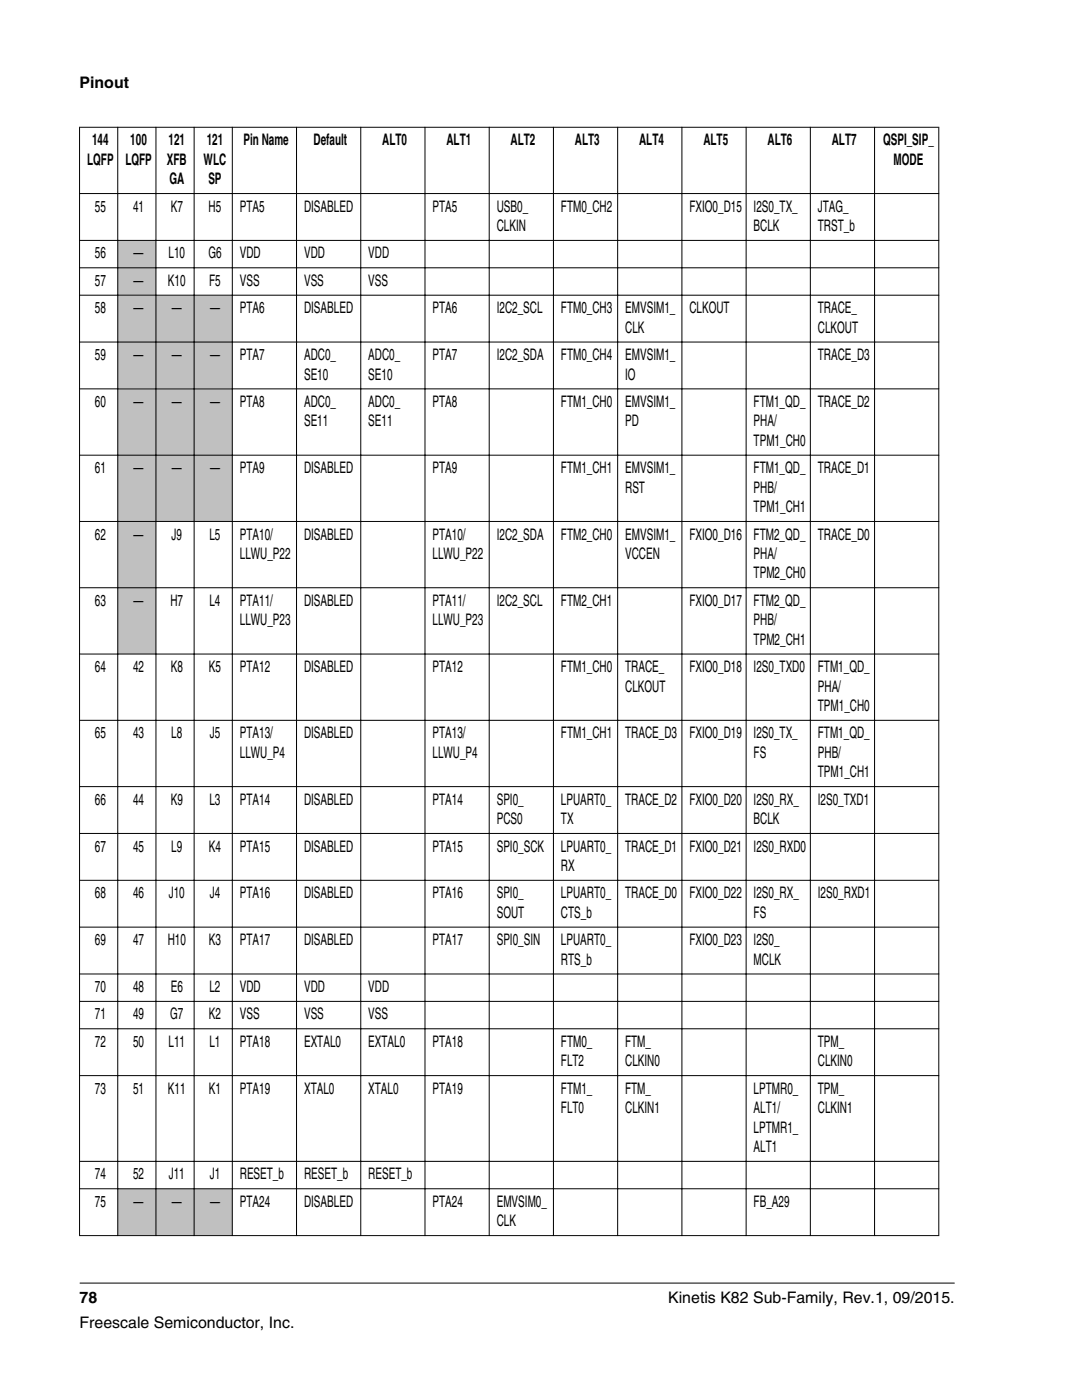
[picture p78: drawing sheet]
<svg xmlns="http://www.w3.org/2000/svg" width="216mm" height="279mm" viewBox="0 0 216 279" stroke-linecap="round" stroke-linejoin="round" font-family="sans-serif">
<defs><g id="words">
<g font-size="3.2">
<text x="15.9" y="17.5">Pinout</text>
<text x="18.4" y="29">144</text>
<text x="26" y="29">100</text>
<text x="33.6" y="29">121</text>
<text x="41.2" y="29">121</text>
<text x="48.6" y="29">Pin Name</text>
<text x="62.6" y="29">Default</text>
<text x="76.3" y="29">ALT0</text>
<text x="89.1" y="29">ALT1</text>
<text x="101.9" y="29">ALT2</text>
<text x="114.7" y="29">ALT3</text>
<text x="127.5" y="29">ALT4</text>
<text x="140.3" y="29">ALT5</text>
<text x="153.2" y="29">ALT6</text>
<text x="166" y="29">ALT7</text>
<text x="176.2" y="29">QSPI_SIP_</text>
<text x="17.4" y="32.9">LQFP</text>
<text x="25" y="32.9">LQFP</text>
<text x="33.3" y="32.9">XFB</text>
<text x="40.6" y="32.9">WLC</text>
<text x="178.3" y="32.9">MODE</text>
<text x="33.8" y="36.8">GA</text>
<text x="41.6" y="36.8">SP</text>
<text x="18.9" y="42.2">55</text>
<text x="26.6" y="42.2">41</text>
<text x="34.1" y="42.2">K7</text>
<text x="41.6" y="42.2">H5</text>
<text x="47.9" y="42.2">PTA5</text>
<text x="60.7" y="42.2">DISABLED</text>
<text x="86.3" y="42.2">PTA5</text>
<text x="99.1" y="42.2">USB0_</text>
<text x="99.1" y="46.1">CLKIN</text>
<text x="111.9" y="42.2">FTM0_CH2</text>
<text x="137.6" y="42.2">FXIO0_D15</text>
<text x="150.4" y="42.2">I2S0_TX_</text>
<text x="150.4" y="46.1">BCLK</text>
<text x="163.2" y="42.2">JTAG_</text>
<text x="163.2" y="46.1">TRST_b</text>
<text x="18.9" y="51.6">56</text>
<text x="26.7" y="51.6">—</text>
<text x="33.6" y="51.6">L10</text>
<text x="41.6" y="51.6">G6</text>
<text x="47.9" y="51.6">VDD</text>
<text x="60.7" y="51.6">VDD</text>
<text x="73.5" y="51.6">VDD</text>
<text x="18.9" y="57.1">57</text>
<text x="26.7" y="57.1">—</text>
<text x="33.5" y="57.1">K10</text>
<text x="41.7" y="57.1">F5</text>
<text x="47.9" y="57.1">VSS</text>
<text x="60.7" y="57.1">VSS</text>
<text x="73.5" y="57.1">VSS</text>
<text x="18.9" y="62.5">58</text>
<text x="26.7" y="62.5">—</text>
<text x="34.3" y="62.5">—</text>
<text x="41.9" y="62.5">—</text>
<text x="47.9" y="62.5">PTA6</text>
<text x="60.7" y="62.5">DISABLED</text>
<text x="86.3" y="62.5">PTA6</text>
<text x="99.1" y="62.5">I2C2_SCL</text>
<text x="111.9" y="62.5">FTM0_CH3</text>
<text x="124.7" y="62.5">EMVSIM1_</text>
<text x="137.6" y="62.5">CLKOUT</text>
<text x="163.2" y="62.5">TRACE_</text>
<text x="18.9" y="71.9">59</text>
<text x="26.7" y="71.9">—</text>
<text x="34.3" y="71.9">—</text>
<text x="41.9" y="71.9">—</text>
<text x="47.9" y="71.9">PTA7</text>
<text x="60.7" y="71.9">ADC0_</text>
<text x="73.5" y="71.9">ADC0_</text>
<text x="86.3" y="71.9">PTA7</text>
<text x="99.1" y="71.9">I2C2_SDA</text>
<text x="111.9" y="71.9">FTM0_CH4</text>
<text x="124.7" y="66.4">CLK</text>
<text x="124.7" y="71.9">EMVSIM1_</text>
<text x="163.2" y="66.4">CLKOUT</text>
<text x="163.2" y="71.9">TRACE_D3</text>
<text x="60.7" y="75.8">SE10</text>
<text x="73.5" y="75.8">SE10</text>
<text x="124.7" y="75.8">IO</text>
<text x="18.9" y="81.2">60</text>
<text x="26.7" y="81.2">—</text>
<text x="34.3" y="81.2">—</text>
<text x="41.9" y="81.2">—</text>
<text x="47.9" y="81.2">PTA8</text>
<text x="60.7" y="81.2">ADC0_</text>
<text x="73.5" y="81.2">ADC0_</text>
<text x="86.3" y="81.2">PTA8</text>
<text x="111.9" y="81.2">FTM1_CH0</text>
<text x="124.7" y="81.2">EMVSIM1_</text>
<text x="150.4" y="81.2">FTM1_QD_</text>
<text x="163.2" y="81.2">TRACE_D2</text>
<text x="60.7" y="85.1">SE11</text>
<text x="73.5" y="85.1">SE11</text>
<text x="124.7" y="85.1">PD</text>
<text x="150.4" y="85.1">PHA/</text>
<text x="150.4" y="89">TPM1_CH0</text>
<text x="18.9" y="94.4">61</text>
<text x="26.7" y="94.4">—</text>
<text x="34.3" y="94.4">—</text>
<text x="41.9" y="94.4">—</text>
<text x="47.9" y="94.4">PTA9</text>
<text x="60.7" y="94.4">DISABLED</text>
<text x="86.3" y="94.4">PTA9</text>
<text x="111.9" y="94.4">FTM1_CH1</text>
<text x="124.7" y="94.4">EMVSIM1_</text>
<text x="150.4" y="94.4">FTM1_QD_</text>
<text x="163.2" y="94.4">TRACE_D1</text>
<text x="124.7" y="98.3">RST</text>
<text x="150.4" y="98.3">PHB/</text>
<text x="18.9" y="107.7">62</text>
<text x="26.7" y="107.7">—</text>
<text x="34.2" y="107.7">J9</text>
<text x="41.8" y="107.7">L5</text>
<text x="47.9" y="107.7">PTA10/</text>
<text x="60.7" y="107.7">DISABLED</text>
<text x="86.3" y="107.7">PTA10/</text>
<text x="99.1" y="107.7">I2C2_SDA</text>
<text x="111.9" y="107.7">FTM2_CH0</text>
<text x="124.7" y="107.7">EMVSIM1_</text>
<text x="137.6" y="107.7">FXIO0_D16</text>
<text x="150.4" y="102.2">TPM1_CH1</text>
<text x="150.4" y="107.7">FTM2_QD_</text>
<text x="163.2" y="107.7">TRACE_D0</text>
<text x="47.9" y="111.6">LLWU_P22</text>
<text x="86.3" y="111.6">LLWU_P22</text>
<text x="124.7" y="111.6">VCCEN</text>
<text x="150.4" y="111.6">PHA/</text>
<text x="150.4" y="115.4">TPM2_CH0</text>
<text x="18.9" y="120.9">63</text>
<text x="26.7" y="120.9">—</text>
<text x="34" y="120.9">H7</text>
<text x="41.8" y="120.9">L4</text>
<text x="47.9" y="120.9">PTA11/</text>
<text x="47.9" y="124.8">LLWU_P23</text>
<text x="60.7" y="120.9">DISABLED</text>
<text x="86.3" y="120.9">PTA11/</text>
<text x="86.3" y="124.8">LLWU_P23</text>
<text x="99.1" y="120.9">I2C2_SCL</text>
<text x="111.9" y="120.9">FTM2_CH1</text>
<text x="137.6" y="120.9">FXIO0_D17</text>
<text x="150.4" y="120.9">FTM2_QD_</text>
<text x="150.4" y="124.8">PHB/</text>
<text x="150.4" y="128.7">TPM2_CH1</text>
<text x="18.9" y="134.1">64</text>
<text x="26.6" y="134.1">42</text>
<text x="34.1" y="134.1">K8</text>
<text x="41.7" y="134.1">K5</text>
<text x="47.9" y="134.1">PTA12</text>
<text x="60.7" y="134.1">DISABLED</text>
<text x="86.3" y="134.1">PTA12</text>
<text x="111.9" y="134.1">FTM1_CH0</text>
<text x="124.7" y="134.1">TRACE_</text>
<text x="137.6" y="134.1">FXIO0_D18</text>
<text x="150.4" y="134.1">I2S0_TXD0</text>
<text x="163.2" y="134.1">FTM1_QD_</text>
<text x="124.7" y="138">CLKOUT</text>
<text x="163.2" y="138">PHA/</text>
<text x="163.2" y="141.9">TPM1_CH0</text>
<text x="18.9" y="147.4">65</text>
<text x="26.6" y="147.4">43</text>
<text x="34.2" y="147.4">L8</text>
<text x="41.9" y="147.4">J5</text>
<text x="47.9" y="147.4">PTA13/</text>
<text x="60.7" y="147.4">DISABLED</text>
<text x="86.3" y="147.4">PTA13/</text>
<text x="111.9" y="147.4">FTM1_CH1</text>
<text x="124.7" y="147.4">TRACE_D3</text>
<text x="137.6" y="147.4">FXIO0_D19</text>
<text x="150.4" y="147.4">I2S0_TX_</text>
<text x="163.2" y="147.4">FTM1_QD_</text>
<text x="47.9" y="151.2">LLWU_P4</text>
<text x="86.3" y="151.2">LLWU_P4</text>
<text x="150.4" y="151.2">FS</text>
<text x="163.2" y="151.2">PHB/</text>
<text x="163.2" y="155.1">TPM1_CH1</text>
<text x="18.9" y="160.6">66</text>
<text x="26.6" y="160.6">44</text>
<text x="34.1" y="160.6">K9</text>
<text x="41.8" y="160.6">L3</text>
<text x="47.9" y="160.6">PTA14</text>
<text x="60.7" y="160.6">DISABLED</text>
<text x="86.3" y="160.6">PTA14</text>
<text x="99.1" y="160.6">SPI0_</text>
<text x="111.9" y="160.6">LPUART0_</text>
<text x="124.7" y="160.6">TRACE_D2</text>
<text x="137.6" y="160.6">FXIO0_D20</text>
<text x="150.4" y="160.6">I2S0_RX_</text>
<text x="163.2" y="160.6">I2S0_TXD1</text>
<text x="99.1" y="164.5">PCS0</text>
<text x="111.9" y="164.5">TX</text>
<text x="150.4" y="164.5">BCLK</text>
<text x="18.9" y="169.9">67</text>
<text x="26.6" y="169.9">45</text>
<text x="34.2" y="169.9">L9</text>
<text x="41.7" y="169.9">K4</text>
<text x="47.9" y="169.9">PTA15</text>
<text x="60.7" y="169.9">DISABLED</text>
<text x="86.3" y="169.9">PTA15</text>
<text x="99.1" y="169.9">SPI0_SCK</text>
<text x="111.9" y="169.9">LPUART0_</text>
<text x="111.9" y="173.8">RX</text>
<text x="124.7" y="169.9">TRACE_D1</text>
<text x="137.6" y="169.9">FXIO0_D21</text>
<text x="150.4" y="169.9">I2S0_RXD0</text>
<text x="18.9" y="179.3">68</text>
<text x="26.6" y="179.3">46</text>
<text x="33.7" y="179.3">J10</text>
<text x="41.9" y="179.3">J4</text>
<text x="47.9" y="179.3">PTA16</text>
<text x="60.7" y="179.3">DISABLED</text>
<text x="86.3" y="179.3">PTA16</text>
<text x="99.1" y="179.3">SPI0_</text>
<text x="111.9" y="179.3">LPUART0_</text>
<text x="124.7" y="179.3">TRACE_D0</text>
<text x="137.6" y="179.3">FXIO0_D22</text>
<text x="150.4" y="179.3">I2S0_RX_</text>
<text x="163.2" y="179.3">I2S0_RXD1</text>
<text x="99.1" y="183.2">SOUT</text>
<text x="111.9" y="183.2">CTS_b</text>
<text x="150.4" y="183.2">FS</text>
<text x="18.9" y="188.6">69</text>
<text x="26.6" y="188.6">47</text>
<text x="33.5" y="188.6">H10</text>
<text x="41.7" y="188.6">K3</text>
<text x="47.9" y="188.6">PTA17</text>
<text x="60.7" y="188.6">DISABLED</text>
<text x="86.3" y="188.6">PTA17</text>
<text x="99.1" y="188.6">SPI0_SIN</text>
<text x="111.9" y="188.6">LPUART0_</text>
<text x="137.6" y="188.6">FXIO0_D23</text>
<text x="150.4" y="188.6">I2S0_</text>
<text x="18.9" y="198">70</text>
<text x="26.6" y="198">48</text>
<text x="34.1" y="198">E6</text>
<text x="41.8" y="198">L2</text>
<text x="47.9" y="198">VDD</text>
<text x="60.7" y="198">VDD</text>
<text x="73.5" y="198">VDD</text>
<text x="111.9" y="192.5">RTS_b</text>
<text x="150.4" y="192.5">MCLK</text>
<text x="18.9" y="203.5">71</text>
<text x="26.6" y="203.5">49</text>
<text x="34" y="203.5">G7</text>
<text x="41.7" y="203.5">K2</text>
<text x="47.9" y="203.5">VSS</text>
<text x="60.7" y="203.5">VSS</text>
<text x="73.5" y="203.5">VSS</text>
<text x="18.9" y="208.9">72</text>
<text x="26.6" y="208.9">50</text>
<text x="33.6" y="208.9">L11</text>
<text x="41.8" y="208.9">L1</text>
<text x="47.9" y="208.9">PTA18</text>
<text x="60.7" y="208.9">EXTAL0</text>
<text x="73.5" y="208.9">EXTAL0</text>
<text x="86.3" y="208.9">PTA18</text>
<text x="111.9" y="208.9">FTM0_</text>
<text x="124.7" y="208.9">FTM_</text>
<text x="163.2" y="208.9">TPM_</text>
<text x="111.9" y="212.8">FLT2</text>
<text x="124.7" y="212.8">CLKIN0</text>
<text x="163.2" y="212.8">CLKIN0</text>
<text x="18.9" y="218.3">73</text>
<text x="26.6" y="218.3">51</text>
<text x="33.5" y="218.3">K11</text>
<text x="41.7" y="218.3">K1</text>
<text x="47.9" y="218.3">PTA19</text>
<text x="60.7" y="218.3">XTAL0</text>
<text x="73.5" y="218.3">XTAL0</text>
<text x="86.3" y="218.3">PTA19</text>
<text x="111.9" y="218.3">FTM1_</text>
<text x="124.7" y="218.3">FTM_</text>
<text x="150.4" y="218.3">LPTMR0_</text>
<text x="163.2" y="218.3">TPM_</text>
<text x="111.9" y="222.2">FLT0</text>
<text x="124.7" y="222.2">CLKIN1</text>
<text x="150.4" y="222.2">ALT1/</text>
<text x="150.4" y="226">LPTMR1_</text>
<text x="163.2" y="222.2">CLKIN1</text>
<text x="150.4" y="229.9">ALT1</text>
<text x="18.9" y="235.4">74</text>
<text x="26.6" y="235.4">52</text>
<text x="33.7" y="235.4">J11</text>
<text x="41.9" y="235.4">J1</text>
<text x="47.9" y="235.4">RESET_b</text>
<text x="60.7" y="235.4">RESET_b</text>
<text x="73.5" y="235.4">RESET_b</text>
<text x="18.9" y="240.9">75</text>
<text x="26.7" y="240.9">—</text>
<text x="34.3" y="240.9">—</text>
<text x="41.9" y="240.9">—</text>
<text x="47.9" y="240.9">PTA24</text>
<text x="60.7" y="240.9">DISABLED</text>
<text x="86.3" y="240.9">PTA24</text>
<text x="99.1" y="240.9">EMVSIM0_</text>
<text x="99.1" y="244.7">CLK</text>
<text x="150.4" y="240.9">FB_A29</text>
<text x="15.9" y="260">78</text>
<text x="133.3" y="260">Kinetis K82 Sub-Family, Rev.1, 09/2015.</text>
<text x="15.9" y="265">Freescale Semiconductor, Inc.</text>
</g>
</g></defs>
<g fill="#c0c0c0">
<path d="M23.6 48.1h7.4v5.3h-7.4z" fill-rule="evenodd"/>
<path d="M23.6 53.5h7.4v5.3h-7.4z" fill-rule="evenodd"/>
<path d="M23.6 59h7.4v9.2h-7.4z" fill-rule="evenodd"/>
<path d="M31.2 59h7.4v9.2h-7.4z" fill-rule="evenodd"/>
<path d="M38.8 59h7.5v9.2h-7.5z" fill-rule="evenodd"/>
<path d="M23.6 68.4h7.4v9.1h-7.4z" fill-rule="evenodd"/>
<path d="M31.2 68.4h7.4v9.1h-7.4z" fill-rule="evenodd"/>
<path d="M38.8 68.4h7.5v9.1h-7.5z" fill-rule="evenodd"/>
<path d="M23.6 77.7h7.4v13.1h-7.4z" fill-rule="evenodd"/>
<path d="M31.2 77.7h7.4v13.1h-7.4z" fill-rule="evenodd"/>
<path d="M38.8 77.7h7.5v13.1h-7.5z" fill-rule="evenodd"/>
<path d="M23.6 90.9h7.4v13.1h-7.4z" fill-rule="evenodd"/>
<path d="M31.2 90.9h7.4v13.1h-7.4z" fill-rule="evenodd"/>
<path d="M38.8 90.9h7.5v13.1h-7.5z" fill-rule="evenodd"/>
<path d="M23.6 104.2h7.4v13h-7.4z" fill-rule="evenodd"/>
<path d="M23.6 117.4h7.4v13h-7.4z" fill-rule="evenodd"/>
<path d="M23.6 237.3h7.4v9.2h-7.4z" fill-rule="evenodd"/>
<path d="M31.2 237.3h7.4v9.2h-7.4z" fill-rule="evenodd"/>
<path d="M38.8 237.3h7.5v9.2h-7.5z" fill-rule="evenodd"/>
</g>
<g fill="none" stroke="#000" stroke-width=".2">
<path d="M15.8 25.4h171.6M15.8 38.6h171.6M15.9 25.3v221.4M23.5 25.3v221.4M31.1 25.3v221.4M38.7 25.3v221.4M46.4 25.3v221.4M59.2 25.3v221.4M72 25.3v221.4M84.8 25.3v221.4M97.6 25.3v221.4M110.4 25.3v221.4"/>
<path d="M123.2 25.3v221.4M136.1 25.3v221.4M148.9 25.3v221.4M161.7 25.3v221.4M174.5 25.3v221.4M187.3 25.3v221.4M15.8 48h171.6M15.8 53.4h171.6M15.8 58.9h171.6M15.8 68.3h171.6M15.8 77.6h171.6M15.8 90.8h171.6"/>
<path d="M15.8 104.1h171.6M15.8 117.3h171.6M15.8 130.5h171.6M15.8 143.8h171.6M15.8 157h171.6M15.8 166.3h171.6M15.8 175.7h171.6M15.8 185h171.6M15.8 194.4h171.6M15.8 199.8h171.6M15.8 205.3h171.6M15.8 214.7h171.6"/>
<path d="M15.8 231.8h171.6M15.8 237.2h171.6M15.8 246.6h171.6M15.9 256.1h174.6"/>
</g>
<use href="#words"/>
</svg>
